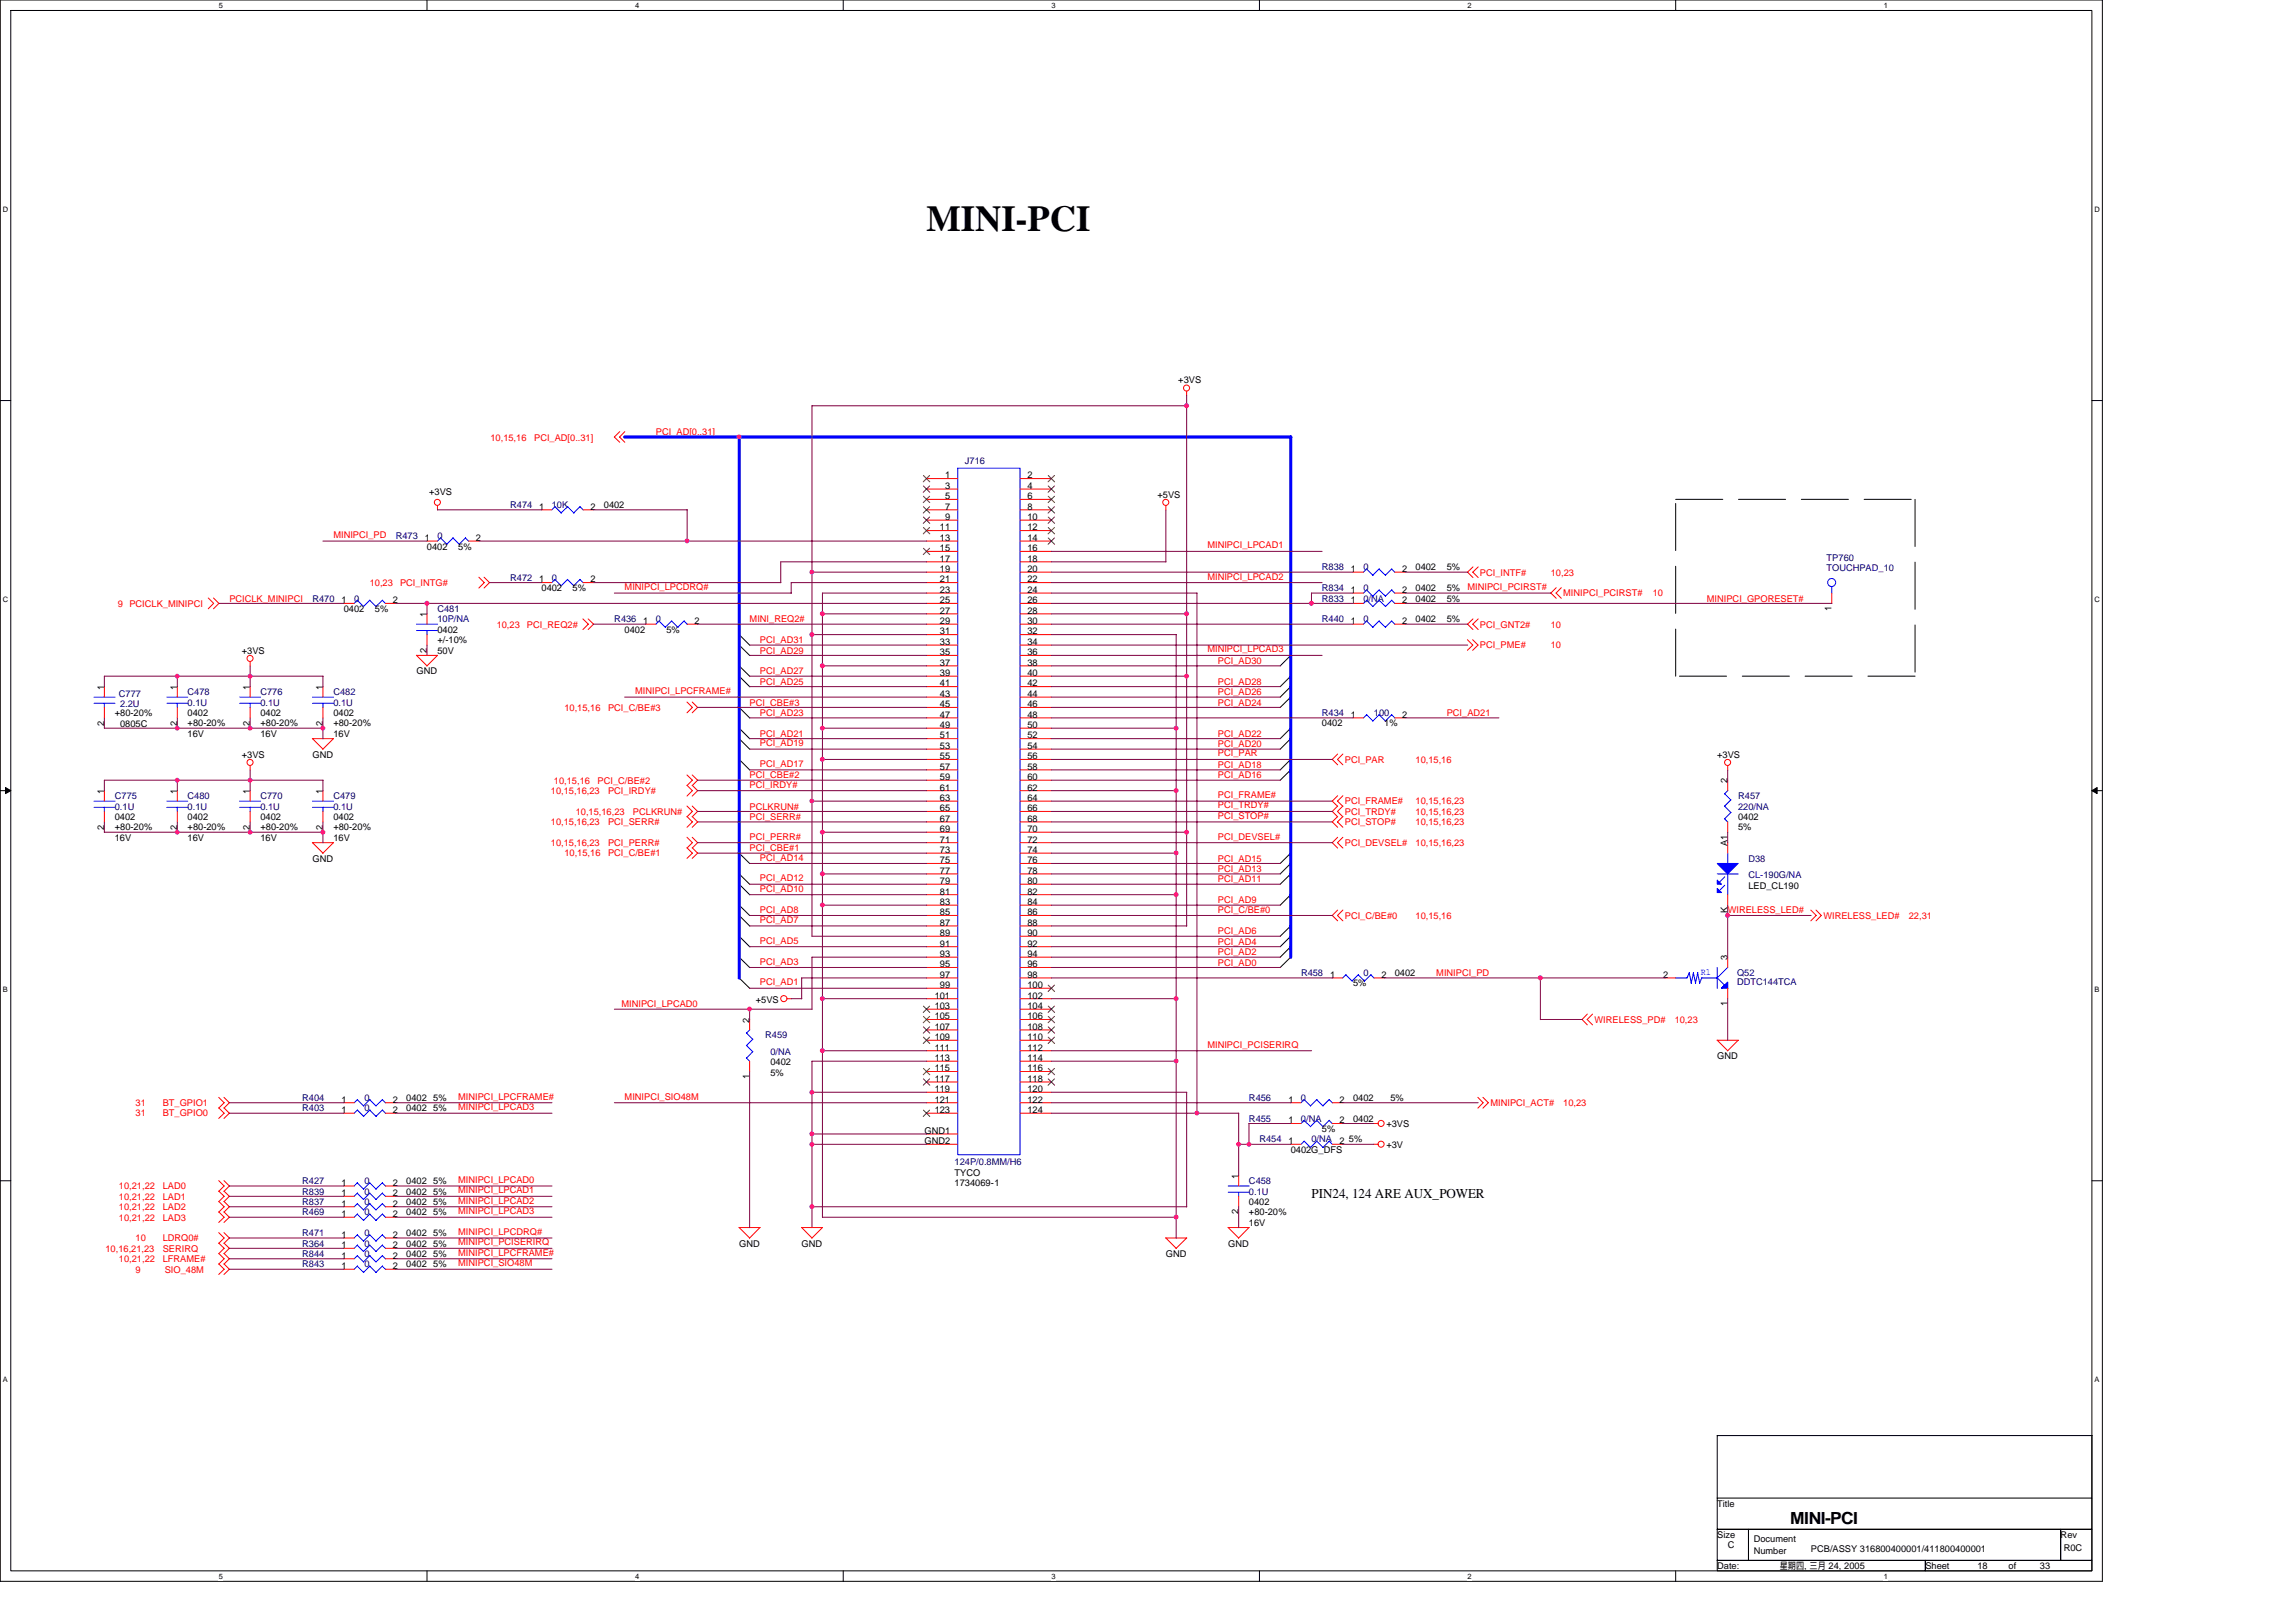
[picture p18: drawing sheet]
<svg xmlns="http://www.w3.org/2000/svg" width="297mm" height="210mm" viewBox="0 0 297 210" stroke-linecap="round" stroke-linejoin="round" font-family="sans-serif">
<defs><g id="words">
<text font-size="4.7" x="119.9" y="29.9">MINI-PCI</text>
<text font-size="2.2" x="231.6" y="197.2">MINI-PCI</text>
<text font-size="1.8" x="169.7" y="155">PIN24, 124 ARE AUX_POWER</text>
<g font-size="1.2">
<text x="152.4" y="49.6">+3VS</text>
<text x="55.5" y="64.1">+3VS</text>
<text x="69.8" y="66">1</text>
<text x="76.4" y="66">2</text>
<text x="78.1" y="65.7">0402</text>
<text x="122.3" y="61.9">1</text>
<text x="122.3" y="63.3">3</text>
<text x="122.3" y="64.6">5</text>
<text x="122.3" y="66">7</text>
<text x="132.9" y="61.9">2</text>
<text x="132.9" y="63.3">4</text>
<text x="132.9" y="64.6">6</text>
<text x="132.9" y="66">8</text>
<text x="149.8" y="64.4">+5VS</text>
<text x="55" y="70">1</text>
<text x="55.2" y="71.1">0402</text>
<text x="59.3" y="71.1">5%</text>
<text x="61.6" y="70">2</text>
<text x="121.6" y="68.6">11</text>
<text x="121.6" y="70">13</text>
<text x="121.6" y="71.3">15</text>
<text x="122.3" y="67.3">9</text>
<text x="132.9" y="67.3">10</text>
<text x="132.9" y="68.6">12</text>
<text x="132.9" y="70">14</text>
<text x="132.9" y="71.3">16</text>
<text x="69.8" y="75.4">1</text>
<text x="70.1" y="76.5">0402</text>
<text x="74.1" y="76.5">5%</text>
<text x="76.4" y="75.4">2</text>
<text x="121.6" y="72.7">17</text>
<text x="121.6" y="74">19</text>
<text x="121.6" y="75.4">21</text>
<text x="121.6" y="76.7">23</text>
<text x="132.9" y="72.7">18</text>
<text x="132.9" y="74">20</text>
<text x="132.9" y="75.4">22</text>
<text x="132.9" y="76.7">24</text>
<text x="174.8" y="74">1</text>
<text x="174.8" y="76.7">1</text>
<text x="181.4" y="74">2</text>
<text x="181.4" y="76.7">2</text>
<text x="183.1" y="73.8">0402</text>
<text x="183.1" y="77.9">0402</text>
<text x="183.1" y="76.5">0402</text>
<text x="187.2" y="73.8">5%</text>
<text x="187.2" y="77.9">5%</text>
<text x="187.2" y="76.5">5%</text>
<text x="44.2" y="78.1">1</text>
<text x="44.5" y="79.2">0402</text>
<text x="48.5" y="79.2">5%</text>
<text x="50.8" y="78.1">2</text>
<text x="55.2" y="79.8" transform="rotate(-90 55.2 79.8)">1</text>
<text x="56.6" y="81.9">0402</text>
<text x="56.6" y="83.2">+/-10%</text>
<text x="80.8" y="81.9">0402</text>
<text x="83.2" y="80.8">1</text>
<text x="86.2" y="81.9">5%</text>
<text x="89.8" y="80.8">2</text>
<text x="121.6" y="78.1">25</text>
<text x="121.6" y="79.4">27</text>
<text x="121.6" y="80.8">29</text>
<text x="121.6" y="82.1">31</text>
<text x="121.6" y="83.5">33</text>
<text x="132.9" y="78.1">26</text>
<text x="132.9" y="79.4">28</text>
<text x="132.9" y="80.8">30</text>
<text x="132.9" y="82.1">32</text>
<text x="132.9" y="83.5">34</text>
<text x="174.8" y="78.1">1</text>
<text x="174.8" y="80.8">1</text>
<text x="181.4" y="78.1">2</text>
<text x="181.4" y="80.8">2</text>
<text x="183.1" y="80.5">0402</text>
<text x="187.2" y="80.5">5%</text>
<text x="237" y="79.1" transform="rotate(-90 237 79.1)">1</text>
<text x="13.5" y="89.3" transform="rotate(-90 13.5 89.3)">1</text>
<text x="22.9" y="89.3" transform="rotate(-90 22.9 89.3)">1</text>
<text x="31.3" y="84.6">+3VS</text>
<text x="32.3" y="89.3" transform="rotate(-90 32.3 89.3)">1</text>
<text x="41.8" y="89.3" transform="rotate(-90 41.8 89.3)">1</text>
<text x="53.9" y="87.3">GND</text>
<text x="55.2" y="84.5" transform="rotate(-90 55.2 84.5)">2</text>
<text x="56.6" y="84.6">50V</text>
<text x="121.6" y="84.8">35</text>
<text x="121.6" y="86.1">37</text>
<text x="121.6" y="87.5">39</text>
<text x="121.6" y="88.8">41</text>
<text x="132.9" y="84.8">36</text>
<text x="132.9" y="86.1">38</text>
<text x="132.9" y="87.5">40</text>
<text x="132.9" y="88.8">42</text>
<text x="13.5" y="93.9" transform="rotate(-90 13.5 93.9)">2</text>
<text x="14.9" y="92.6">+80-20%</text>
<text x="15.5" y="94.1">0805C</text>
<text x="22.9" y="93.9" transform="rotate(-90 22.9 93.9)">2</text>
<text x="24.3" y="92.6">0402</text>
<text x="24.3" y="95.3">16V</text>
<text x="24.3" y="94">+80-20%</text>
<text x="32.3" y="93.9" transform="rotate(-90 32.3 93.9)">2</text>
<text x="33.7" y="92.6">0402</text>
<text x="33.7" y="95.3">16V</text>
<text x="33.7" y="94">+80-20%</text>
<text x="41.8" y="93.9" transform="rotate(-90 41.8 93.9)">2</text>
<text x="43.1" y="92.6">0402</text>
<text x="43.1" y="95.3">16V</text>
<text x="43.1" y="94">+80-20%</text>
<text x="121.6" y="90.2">43</text>
<text x="121.6" y="91.5">45</text>
<text x="121.6" y="92.9">47</text>
<text x="121.6" y="94.2">49</text>
<text x="121.6" y="95.6">51</text>
<text x="132.9" y="90.2">44</text>
<text x="132.9" y="91.5">46</text>
<text x="132.9" y="92.9">48</text>
<text x="132.9" y="94.2">50</text>
<text x="132.9" y="95.6">52</text>
<text x="171" y="94">0402</text>
<text x="174.8" y="92.9">1</text>
<text x="179.1" y="94">1%</text>
<text x="181.4" y="92.9">2</text>
<text x="31.3" y="98">+3VS</text>
<text x="40.4" y="98">GND</text>
<text x="121.6" y="96.9">53</text>
<text x="121.6" y="98.3">55</text>
<text x="121.6" y="99.6">57</text>
<text x="121.6" y="100.9">59</text>
<text x="132.9" y="96.9">54</text>
<text x="132.9" y="98.3">56</text>
<text x="132.9" y="99.6">58</text>
<text x="132.9" y="100.9">60</text>
<text x="222.2" y="98">+3VS</text>
<text x="223.5" y="101.4" transform="rotate(-90 223.5 101.4)">2</text>
<text x="13.5" y="107.4" transform="rotate(-90 13.5 107.4)">2</text>
<text x="13.5" y="102.7" transform="rotate(-90 13.5 102.7)">1</text>
<text x="14.9" y="106.1">0402</text>
<text x="14.9" y="107.5">+80-20%</text>
<text x="22.9" y="107.4" transform="rotate(-90 22.9 107.4)">2</text>
<text x="22.9" y="102.7" transform="rotate(-90 22.9 102.7)">1</text>
<text x="24.3" y="106.1">0402</text>
<text x="24.3" y="107.5">+80-20%</text>
<text x="32.3" y="107.4" transform="rotate(-90 32.3 107.4)">2</text>
<text x="32.3" y="102.7" transform="rotate(-90 32.3 102.7)">1</text>
<text x="33.7" y="106.1">0402</text>
<text x="33.7" y="107.5">+80-20%</text>
<text x="41.8" y="107.4" transform="rotate(-90 41.8 107.4)">2</text>
<text x="41.8" y="102.7" transform="rotate(-90 41.8 102.7)">1</text>
<text x="43.1" y="106.1">0402</text>
<text x="43.1" y="107.5">+80-20%</text>
<text x="121.6" y="102.3">61</text>
<text x="121.6" y="103.7">63</text>
<text x="121.6" y="105">65</text>
<text x="121.6" y="106.3">67</text>
<text x="121.6" y="107.7">69</text>
<text x="132.9" y="102.3">62</text>
<text x="132.9" y="103.7">64</text>
<text x="132.9" y="105">66</text>
<text x="132.9" y="106.3">68</text>
<text x="132.9" y="107.7">70</text>
<text x="224.9" y="106.1">0402</text>
<text x="224.9" y="107.5">5%</text>
<text x="14.9" y="108.8">16V</text>
<text x="24.3" y="108.8">16V</text>
<text x="33.7" y="108.8">16V</text>
<text x="40.4" y="111.5">GND</text>
<text x="43.1" y="108.8">16V</text>
<text x="121.6" y="109">71</text>
<text x="121.6" y="110.4">73</text>
<text x="121.6" y="111.7">75</text>
<text x="121.6" y="113.1">77</text>
<text x="132.9" y="109">72</text>
<text x="132.9" y="110.4">74</text>
<text x="132.9" y="111.7">76</text>
<text x="132.9" y="113.1">78</text>
<text x="223.5" y="109.5" transform="rotate(-90 223.5 109.5)">A1</text>
<text x="121.6" y="114.4">79</text>
<text x="121.6" y="115.8">81</text>
<text x="121.6" y="117.1">83</text>
<text x="121.6" y="118.4">85</text>
<text x="121.6" y="119.8">87</text>
<text x="132.9" y="114.4">80</text>
<text x="132.9" y="115.8">82</text>
<text x="132.9" y="117.1">84</text>
<text x="132.9" y="118.4">86</text>
<text x="132.9" y="119.8">88</text>
<text x="223.5" y="118.1" transform="rotate(-90 223.5 118.1)">K</text>
<text x="226.2" y="115">LED_CL190</text>
<text x="121.6" y="121.1">89</text>
<text x="121.6" y="122.5">91</text>
<text x="121.6" y="123.8">93</text>
<text x="121.6" y="125.2">95</text>
<text x="132.9" y="121.1">90</text>
<text x="132.9" y="122.5">92</text>
<text x="132.9" y="123.8">94</text>
<text x="132.9" y="125.2">96</text>
<text x="223.5" y="124.2" transform="rotate(-90 223.5 124.2)">3</text>
<text x="97.8" y="129.8">+5VS</text>
<text x="120.9" y="129.2">101</text>
<text x="120.9" y="130.6">103</text>
<text x="120.9" y="131.9">105</text>
<text x="121.6" y="126.5">97</text>
<text x="121.6" y="127.9">99</text>
<text x="132.9" y="126.5">98</text>
<text x="132.9" y="127.9">100</text>
<text x="132.9" y="129.2">102</text>
<text x="132.9" y="130.6">104</text>
<text x="132.9" y="131.9">106</text>
<text x="172.1" y="126.5">1</text>
<text x="175" y="127.7">5%</text>
<text x="178.7" y="126.5">2</text>
<text x="180.4" y="126.3">0402</text>
<text x="215.2" y="126.5">2</text>
<text x="223.5" y="130.2" transform="rotate(-90 223.5 130.2)">1</text>
<text x="97" y="132.3" transform="rotate(-90 97 132.3)">2</text>
<text x="99.7" y="137.9">0402</text>
<text x="120.9" y="133.3">107</text>
<text x="120.9" y="134.6">109</text>
<text x="120.9" y="136">111</text>
<text x="120.9" y="137.3">113</text>
<text x="132.9" y="133.3">108</text>
<text x="132.9" y="134.6">110</text>
<text x="132.9" y="136">112</text>
<text x="132.9" y="137.3">114</text>
<text x="222.2" y="137.1">GND</text>
<text x="44.2" y="142.7">1</text>
<text x="50.8" y="142.7">2</text>
<text x="52.6" y="142.5">0402 5%</text>
<text x="52.6" y="143.8">0402 5%</text>
<text x="97" y="139.7" transform="rotate(-90 97 139.7)">1</text>
<text x="99.7" y="139.2">5%</text>
<text x="120.9" y="138.6">115</text>
<text x="120.9" y="140">117</text>
<text x="120.9" y="141.3">119</text>
<text x="120.9" y="142.7">121</text>
<text x="132.9" y="138.6">116</text>
<text x="132.9" y="140">118</text>
<text x="132.9" y="141.3">120</text>
<text x="132.9" y="142.7">122</text>
<text x="166.7" y="142.7">1</text>
<text x="173.3" y="142.7">2</text>
<text x="175" y="142.5">0402</text>
<text x="179.9" y="142.5">5%</text>
<text x="44.2" y="144">1</text>
<text x="50.8" y="144">2</text>
<text x="119.6" y="146.7">GND1</text>
<text x="119.6" y="148.1">GND2</text>
<text x="120.9" y="144">123</text>
<text x="132.9" y="144">124</text>
<text x="166.7" y="148.1">1</text>
<text x="166.7" y="145.4">1</text>
<text x="167" y="149.2">0402G_DFS</text>
<text x="171" y="146.5">5%</text>
<text x="173.3" y="148.1">2</text>
<text x="173.3" y="145.4">2</text>
<text x="174.5" y="147.8">5%</text>
<text x="175" y="145.2">0402</text>
<text x="179.4" y="148.5">+3V</text>
<text x="179.4" y="145.8">+3VS</text>
<text x="44.2" y="153.5">1</text>
<text x="44.2" y="154.8">1</text>
<text x="50.8" y="153.5">2</text>
<text x="50.8" y="154.8">2</text>
<text x="52.6" y="155.9">0402 5%</text>
<text x="52.6" y="153.2">0402 5%</text>
<text x="52.6" y="154.6">0402 5%</text>
<text x="123.5" y="152.1">TYCO</text>
<text x="123.5" y="153.5">1734069-1</text>
<text x="160.2" y="152.5" transform="rotate(-90 160.2 152.5)">1</text>
<text x="161.6" y="155.9">0402</text>
<text x="44.2" y="156.1">1</text>
<text x="44.2" y="161.5">1</text>
<text x="44.2" y="160.2">1</text>
<text x="44.2" y="157.5">1</text>
<text x="50.8" y="156.1">2</text>
<text x="50.8" y="161.5">2</text>
<text x="50.8" y="160.2">2</text>
<text x="50.8" y="157.5">2</text>
<text x="52.6" y="161.3">0402 5%</text>
<text x="52.6" y="160">0402 5%</text>
<text x="52.6" y="157.3">0402 5%</text>
<text x="95.6" y="161.3">GND</text>
<text x="103.7" y="161.3">GND</text>
<text x="158.9" y="161.3">GND</text>
<text x="160.2" y="157.2" transform="rotate(-90 160.2 157.2)">2</text>
<text x="161.6" y="158.6">16V</text>
<text x="161.6" y="157.3">+80-20%</text>
<text x="44.2" y="164.2">1</text>
<text x="44.2" y="162.9">1</text>
<text x="50.8" y="164.2">2</text>
<text x="50.8" y="162.9">2</text>
<text x="52.6" y="164">0402 5%</text>
<text x="52.6" y="162.6">0402 5%</text>
<text x="150.8" y="162.6">GND</text>
<text x="222.2" y="195">Title</text>
<text x="222.2" y="199">Size</text>
<text x="222.2" y="203">Date:</text>
<text x="223.5" y="200.3">C</text>
<text x="226.9" y="199.5">Document</text>
<text x="226.9" y="201.1">Number</text>
<text x="230.2" y="203">星期四, 三月 24, 2005</text>
<text x="234.3" y="200.9">PCB/ASSY 316800400001/411800400001</text>
<text x="249.1" y="203">Sheet</text>
<text x="255.8" y="203">18</text>
<text x="259.9" y="203">of</text>
<text x="263.9" y="203">33</text>
<text x="266.6" y="199">Rev</text>
<text x="267" y="200.7">R0C</text>
</g>
<g font-size="1.2" fill="#f00">
<text x="63.5" y="57.1">10,15,16</text>
<text x="69.1" y="57.1">PCI_AD[0..31]</text>
<text x="84.9" y="56.3">PCI_AD[0..31]</text>
<text x="43.1" y="69.6">MINIPCI_PD</text>
<text x="156.2" y="71">MINIPCI_LPCAD1</text>
<text x="29.7" y="77.9">PCICLK_MINIPCI</text>
<text x="47.8" y="75.8">10,23</text>
<text x="51.7" y="75.8">PCI_INTG#</text>
<text x="80.8" y="76.4">MINIPCI_LPCDRQ#</text>
<text x="156.2" y="75">MINIPCI_LPCAD2</text>
<text x="189.9" y="76.4">MINIPCI_PCIRST#</text>
<text x="191.5" y="74.5">PCI_INTF#</text>
<text x="200.6" y="74.5">10,23</text>
<text x="202.2" y="77.2">MINIPCI_PCIRST#</text>
<text x="213.8" y="77.2">10</text>
<text x="220.8" y="77.9">MINIPCI_GPORESET#</text>
<text x="15.3" y="78.5">9 PCICLK_MINIPCI</text>
<text x="64.3" y="81.2">10,23</text>
<text x="68.2" y="81.2">PCI_REQ2#</text>
<text x="97" y="80.5">MINI_REQ2#</text>
<text x="98.3" y="83.2">PCI_AD31</text>
<text x="191.5" y="81.2">PCI_GNT2#</text>
<text x="191.5" y="83.9">PCI_PME#</text>
<text x="200.6" y="81.2">10</text>
<text x="200.6" y="83.9">10</text>
<text x="82.2" y="89.8">MINIPCI_LPCFRAME#</text>
<text x="98.3" y="88.6">PCI_AD25</text>
<text x="98.3" y="87.3">PCI_AD27</text>
<text x="98.3" y="84.6">PCI_AD29</text>
<text x="156.2" y="84.4">MINIPCI_LPCAD3</text>
<text x="157.6" y="90">PCI_AD26</text>
<text x="157.6" y="85.9">PCI_AD30</text>
<text x="157.6" y="88.6">PCI_AD28</text>
<text x="73" y="92">10,15,16</text>
<text x="78.7" y="92">PCI_C/BE#3</text>
<text x="97" y="91.3">PCI_CBE#3</text>
<text x="98.3" y="95.3">PCI_AD21</text>
<text x="98.3" y="92.6">PCI_AD23</text>
<text x="157.6" y="91.3">PCI_AD24</text>
<text x="157.6" y="95.3">PCI_AD22</text>
<text x="187.2" y="92.6">PCI_AD21</text>
<text x="71.7" y="101.4">10,15,16</text>
<text x="77.3" y="101.4">PCI_C/BE#2</text>
<text x="97" y="100.7">PCI_CBE#2</text>
<text x="97" y="101.9">PCI_IRDY#</text>
<text x="98.3" y="96.6">PCI_AD19</text>
<text x="98.3" y="99.3">PCI_AD17</text>
<text x="157.6" y="96.7">PCI_AD20</text>
<text x="157.6" y="99.4">PCI_AD18</text>
<text x="157.6" y="97.9">PCI_PAR</text>
<text x="157.6" y="100.7">PCI_AD16</text>
<text x="174" y="98.7">PCI_PAR</text>
<text x="183.1" y="98.7">10,15,16</text>
<text x="71.3" y="102.7">10,15,16,23</text>
<text x="71.3" y="106.8">10,15,16,23</text>
<text x="74.5" y="105.4">10,15,16,23</text>
<text x="78.7" y="102.7">PCI_IRDY#</text>
<text x="78.7" y="106.8">PCI_SERR#</text>
<text x="81.9" y="105.4">PCLKRUN#</text>
<text x="97" y="104.8">PCLKRUN#</text>
<text x="97" y="106.1">PCI_SERR#</text>
<text x="157.6" y="106">PCI_STOP#</text>
<text x="157.6" y="104.6">PCI_TRDY#</text>
<text x="157.6" y="103.3">PCI_FRAME#</text>
<text x="174" y="105.4">PCI_TRDY#</text>
<text x="174" y="104.1">PCI_FRAME#</text>
<text x="174" y="106.8">PCI_STOP#</text>
<text x="183.1" y="105.4">10,15,16,23</text>
<text x="183.1" y="104.1">10,15,16,23</text>
<text x="183.1" y="106.8">10,15,16,23</text>
<text x="71.3" y="109.5">10,15,16,23</text>
<text x="73" y="110.8">10,15,16</text>
<text x="78.7" y="109.5">PCI_PERR#</text>
<text x="78.7" y="110.8">PCI_C/BE#1</text>
<text x="97" y="110.2">PCI_CBE#1</text>
<text x="97" y="108.7">PCI_PERR#</text>
<text x="98.3" y="111.4">PCI_AD14</text>
<text x="157.6" y="111.5">PCI_AD15</text>
<text x="157.6" y="112.8">PCI_AD13</text>
<text x="157.6" y="108.7">PCI_DEVSEL#</text>
<text x="174" y="109.5">PCI_DEVSEL#</text>
<text x="183.1" y="109.5">10,15,16,23</text>
<text x="98.3" y="115.4">PCI_AD10</text>
<text x="98.3" y="118.1">PCI_AD8</text>
<text x="98.3" y="119.4">PCI_AD7</text>
<text x="98.3" y="114">PCI_AD12</text>
<text x="157.6" y="114.2">PCI_AD11</text>
<text x="157.6" y="116.9">PCI_AD9</text>
<text x="157.6" y="118.1">PCI_C/BE#0</text>
<text x="174" y="118.9">PCI_C/BE#0</text>
<text x="183.1" y="118.9">10,15,16</text>
<text x="223.5" y="118.1">WIRELESS_LED#</text>
<text x="235.9" y="118.9">WIRELESS_LED#</text>
<text x="246.9" y="118.9">22,31</text>
<text x="98.3" y="124.8">PCI_AD3</text>
<text x="98.3" y="122.1">PCI_AD5</text>
<text x="157.6" y="120.9">PCI_AD6</text>
<text x="157.6" y="123.6">PCI_AD2</text>
<text x="157.6" y="122.3">PCI_AD4</text>
<text x="157.6" y="125">PCI_AD0</text>
<text x="80.4" y="130.3">MINIPCI_LPCAD0</text>
<text x="98.3" y="127.5">PCI_AD1</text>
<text x="185.8" y="126.3">MINIPCI_PD</text>
<text x="156.2" y="135.6">MINIPCI_PCISERIRQ</text>
<text x="206.3" y="132.4">WIRELESS_PD#</text>
<text x="216.7" y="132.4">10,23</text>
<text x="17.5" y="143.1">31</text>
<text x="21.1" y="143.1">BT_GPIO1</text>
<text x="59.3" y="142.3">MINIPCI_LPCFRAME#</text>
<text x="59.3" y="143.7">MINIPCI_LPCAD3</text>
<text x="80.8" y="142.3">MINIPCI_SIO48M</text>
<text x="192.8" y="143.1">MINIPCI_ACT#</text>
<text x="202.2" y="143.1">10,23</text>
<text x="17.5" y="144.5">31</text>
<text x="21.1" y="144.5">BT_GPIO0</text>
<text x="15.4" y="153.9">10,21,22</text>
<text x="15.4" y="155.3">10,21,22</text>
<text x="21.1" y="153.9">LAD0</text>
<text x="21.1" y="155.3">LAD1</text>
<text x="59.3" y="154.4">MINIPCI_LPCAD1</text>
<text x="59.3" y="153.1">MINIPCI_LPCAD0</text>
<text x="59.3" y="155.8">MINIPCI_LPCAD2</text>
<text x="13.6" y="162">10,16,21,23</text>
<text x="15.4" y="156.6">10,21,22</text>
<text x="15.4" y="157.9">10,21,22</text>
<text x="17.5" y="160.6">10</text>
<text x="21.1" y="156.6">LAD2</text>
<text x="21.1" y="157.9">LAD3</text>
<text x="21.1" y="162">SERIRQ</text>
<text x="21.1" y="160.6">LDRQ0#</text>
<text x="59.3" y="157.1">MINIPCI_LPCAD3</text>
<text x="59.3" y="159.8">MINIPCI_LPCDRQ#</text>
<text x="59.3" y="161.2">MINIPCI_PCISERIRQ</text>
<text x="15.4" y="163.3">10,21,22</text>
<text x="17.5" y="164.7">9</text>
<text x="21.1" y="163.3">LFRAME#</text>
<text x="21.3" y="164.7">SIO_48M</text>
<text x="59.3" y="162.5">MINIPCI_LPCFRAME#</text>
<text x="59.3" y="163.9">MINIPCI_SIO48M</text>
</g>
<g font-size="1.2" fill="#000080">
<text x="66" y="65.7">R474</text>
<text x="71.4" y="65.7">10K</text>
<text x="124.8" y="60.1">J716</text>
<text x="51.2" y="69.8">R473</text>
<text x="56.6" y="69.8">0</text>
<text x="40.4" y="77.9">R470</text>
<text x="45.8" y="77.9">0</text>
<text x="66" y="75.1">R472</text>
<text x="71.4" y="75.1">0</text>
<text x="171" y="73.8">R838</text>
<text x="171" y="77.9">R833</text>
<text x="171" y="76.5">R834</text>
<text x="176.4" y="73.8">0</text>
<text x="176.4" y="77.9">0/NA</text>
<text x="176.4" y="76.5">0</text>
<text x="236.3" y="72.6">TP760</text>
<text x="236.3" y="73.9">TOUCHPAD_10</text>
<text x="56.6" y="79.2">C481</text>
<text x="56.6" y="80.5">10P/NA</text>
<text x="79.5" y="80.5">R436</text>
<text x="84.9" y="80.5">0</text>
<text x="171" y="80.5">R440</text>
<text x="176.4" y="80.5">0</text>
<text x="24.3" y="90">C478</text>
<text x="33.7" y="90">C776</text>
<text x="43.1" y="90">C482</text>
<text x="15.4" y="90.2">C777</text>
<text x="15.5" y="91.4">2.2U</text>
<text x="24.3" y="91.3">0.1U</text>
<text x="33.7" y="91.3">0.1U</text>
<text x="43.1" y="91.3">0.1U</text>
<text x="171" y="92.6">R434</text>
<text x="177.8" y="92.6">100</text>
<text x="14.9" y="103.4">C775</text>
<text x="14.9" y="104.8">0.1U</text>
<text x="24.3" y="103.4">C480</text>
<text x="24.3" y="104.8">0.1U</text>
<text x="33.7" y="103.4">C770</text>
<text x="33.7" y="104.8">0.1U</text>
<text x="43.1" y="103.4">C479</text>
<text x="43.1" y="104.8">0.1U</text>
<text x="224.9" y="103.4">R457</text>
<text x="224.9" y="104.8">220/NA</text>
<text x="226.2" y="111.5">D38</text>
<text x="226.2" y="113.6">CL-190G/NA</text>
<text x="168.3" y="126.3">R458</text>
<text x="176.4" y="126.3">0</text>
<text x="224.7" y="126.3">Q52</text>
<text x="224.7" y="127.5">DDTC144TCA</text>
<text x="99" y="134.4">R459</text>
<text x="99.7" y="136.5">0/NA</text>
<text x="39.1" y="142.5">R404</text>
<text x="39.1" y="143.8">R403</text>
<text x="47.2" y="142.5">0</text>
<text x="47.2" y="143.8">0</text>
<text x="161.6" y="142.5">R456</text>
<text x="168.3" y="142.5">0</text>
<text x="161.6" y="145.2">R455</text>
<text x="162.9" y="147.8">R454</text>
<text x="168.3" y="145.2">0/NA</text>
<text x="169.7" y="147.8">0/NA</text>
<text x="39.1" y="155.9">R837</text>
<text x="39.1" y="153.2">R427</text>
<text x="39.1" y="154.6">R839</text>
<text x="47.2" y="155.9">0</text>
<text x="47.2" y="153.2">0</text>
<text x="47.2" y="154.6">0</text>
<text x="123.5" y="150.8">124P/0.8MM/H6</text>
<text x="161.6" y="153.2">C458</text>
<text x="161.6" y="154.6">0.1U</text>
<text x="39.1" y="161.3">R364</text>
<text x="39.1" y="160">R471</text>
<text x="39.1" y="157.3">R469</text>
<text x="47.2" y="161.3">0</text>
<text x="47.2" y="160">0</text>
<text x="47.2" y="157.3">0</text>
<text x="39.1" y="164">R843</text>
<text x="39.1" y="162.6">R844</text>
<text x="47.2" y="164">0</text>
<text x="47.2" y="162.6">0</text>
</g>
<text font-size="1.2" fill="#00f" x="220" y="126.2">R1</text>
<g font-size="1">
<text x="28.3" y="1">5</text>
<text x="82.2" y="1">4</text>
<text x="136" y="1">3</text>
<text x="189.9" y="1">2</text>
<text x="243.7" y="1">1</text>
<text x=".4" y="27.4">D</text>
<text x="271" y="27.4">D</text>
<text x=".4" y="77.9">C</text>
<text x="271" y="77.9">C</text>
<text x=".4" y="128.4">B</text>
<text x="271" y="128.4">B</text>
<text x=".4" y="178.9">A</text>
<text x="271" y="178.9">A</text>
<text x="28.3" y="204.3">5</text>
<text x="82.2" y="204.3">4</text>
<text x="136" y="204.3">3</text>
<text x="189.9" y="204.3">2</text>
<text x="243.7" y="204.3">1</text>
</g>
</g></defs>
<path d="M0 0h272v204.6h-272zM1.4 1.4h269.2v201.9h-269.2z" fill="none" stroke="#000" stroke-width=".13"/>
<g fill="#fff">
<path d="M28.3 .1h.5v1.1h-.5z"/>
<path d="M28.3 203.4h.5v1.1h-.5z"/>
</g>
<path d="M55.2 0v1.4M55.2 203.3v1.3" fill="none" stroke="#000" stroke-width=".13"/>
<g fill="#fff">
<path d="M82.2 .1h.5v1.1h-.5z"/>
<path d="M82.2 203.4h.5v1.1h-.5z"/>
</g>
<path d="M109.1 0v1.4M109.1 203.3v1.3" fill="none" stroke="#000" stroke-width=".13"/>
<g fill="#fff">
<path d="M136 .1h.5v1.1h-.5z"/>
<path d="M136 203.4h.5v1.1h-.5z"/>
</g>
<path d="M162.9 0v1.4M162.9 203.3v1.3" fill="none" stroke="#000" stroke-width=".13"/>
<g fill="#fff">
<path d="M189.9 .1h.5v1.1h-.5z"/>
<path d="M189.9 203.4h.5v1.1h-.5z"/>
</g>
<path d="M216.8 0v1.4M216.8 203.3v1.3" fill="none" stroke="#000" stroke-width=".13"/>
<g fill="#fff">
<path d="M243.7 .1h.5v1.1h-.5z"/>
<path d="M243.7 203.4h.5v1.1h-.5z"/>
<path d="M.4 26.6h.7v1h-.7z"/>
<path d="M271 26.6h.6v1h-.6z"/>
<path d="M.4 77.1h.7v1h-.7z"/>
<path d="M271 77.1h.6v1h-.6z"/>
</g>
<path d="M0 51.8h1.4M270.6 51.8h1.4" fill="none" stroke="#000" stroke-width=".13"/>
<g fill="#fff">
<path d="M.4 127.6h.6v1h-.6z"/>
<path d="M271 127.6h.6v1h-.6z"/>
</g>
<path d="M0 102.3h1.4M270.6 102.3h1.4" fill="none" stroke="#000" stroke-width=".13"/>
<path d="M.7 101.9l.7 .4-.7 .4zM270.6 102.3l.7-.4v.8z" fill="#000" stroke="#000" stroke-width=".13"/>
<g fill="#fff">
<path d="M.4 178h.6v1.1h-.6z"/>
<path d="M271 178h.6v1.1h-.6z"/>
</g>
<g fill="none" stroke="#000" stroke-width=".13">
<path d="M95.6 87.5l1.4 1.4M95.6 86.2l1.4 1.3M95.6 94.2l1.4 1.4M95.6 95.6l1.4 1.4M95.6 91.5l1.4 1.4M95.6 83.5l1.4 1.3M95.6 82.1l1.4 1.4M95.6 98.3l1.4 1.4M167 94.2l-1.4 1.4M167 99.6l-1.4 1.4M167 95.6l-1.4 1.3M167 84.8l-1.4 1.4"/>
<path d="M167 87.5l-1.4 1.4M167 90.2l-1.4 1.3M167 88.8l-1.4 1.4M167 98.3l-1.4 1.3M95.6 118.5l1.4 1.3M95.6 110.4l1.4 1.4M95.6 113.1l1.4 1.3M95.6 114.4l1.4 1.4M95.6 117.1l1.4 1.4M167 115.8l-1.4 1.3M167 113.1l-1.4 1.3M167 111.7l-1.4 1.4"/>
<path d="M167 110.4l-1.4 1.3M167 119.8l-1.4 1.4M95.6 121.2l1.4 1.3M95.6 123.9l1.4 1.3M95.6 126.6l1.4 1.3M167 122.5l-1.4 1.4M167 123.8l-1.4 1.4M167 121.1l-1.4 1.4M0 152.8h1.4M270.6 152.8h1.4M222.2 193.9h48.4v4h-48.4zM222.2 197.9h4v4h-4z"/>
<path d="M222.2 185.8v8.1M222.2 185.8h48.5M226.2 197.9h40.4v4h-40.4zM266.6 197.9h4v4h-4zM270.6 185.8v8.1M222.2 201.9h26.9v1.4h-26.9zM249.1 201.9h21.5v1.4h-21.5z"/>
</g>
<path d="M216.8 64.6h31M247.8 64.6v22.9M216.8 87.5v-22.9M247.8 87.5h-31" fill="none" stroke="#000" stroke-width=".13" stroke-dasharray="6.1 2"/>
<g fill="none" stroke="#f00" stroke-width=".13">
<path d="M80.2 55.9l-.7 .7 .7 .6M80.8 55.9l-.6 .7 .6 .6M153.5 50.6v.6M26.9 77.4l.7 .7-.7 .7M27.6 77.4l.7 .7-.7 .7M44.5 78.1h1.3M49.9 78.1h1.3M55.2 79.4v1.4M55.2 70h1.4M56.6 65.4v.6M60.6 70h1.4M62 74.7l.7 .7-.7 .7"/>
<path d="M62.6 74.7l.7 .7-.7 .7M70.1 66h1.3M70.1 75.4h1.3M75.4 66h1.4M75.4 75.4h1.4M119.9 74h4M119.9 61.9h4M119.9 63.3h4M119.9 64.6h4M119.9 66h4M119.9 67.3h4M119.9 68.7h4"/>
<path d="M119.9 70h4M119.9 71.4h4M119.9 72.7h4M119.9 75.4h4M119.9 76.8h4M119.9 78.1h4M119.9 79.4h4M132 74h4M132 61.9h4M132 63.3h4M132 64.6h4M132 66h4"/>
<path d="M132 67.3h4M132 68.7h4M132 70h4M132 71.4h4M132 72.7h4M132 75.4h4M132 76.8h4M132 78.1h4M132 79.4h4M150.8 65.4v.6M175 74h1.4M175 76.8h1.4"/>
<path d="M175 78.1h1.4M180.4 74h1.4M180.4 76.8h1.4M180.4 78.1h1.4M190.6 73.4l-.7 .6 .7 .7M191.2 73.4l-.7 .6 .7 .7M201.3 76.1l-.7 .7 .7 .6M202 76.1l-.7 .7 .7 .6M237 76.8v1.3M13.5 88.9v1.3M13.5 91.5v1.4M22.9 88.9v1.3"/>
<path d="M22.9 91.5v1.4M32.4 85.6v.6M32.4 88.9v1.3M32.4 91.5v1.4M32.4 99.1v.6M40.4 95.6l1.4 1.3M40.4 95.6h2.7l-1.3 1.4M41.8 88.9v1.3M41.8 91.5v1.4M53.9 84.8l1.3 1.4M53.9 84.8h2.7M55.2 82.1v1.4"/>
<path d="M56.6 84.8l-1.4 1.4M75.4 80.1l.7 .7-.7 .7M76.1 80.1l.7 .7-.7 .7M83.5 80.8h1.4M88.9 90.8l.7 .7-.7 .7M88.9 80.8h1.4M89.6 90.8l.7 .7-.7 .7M119.9 84.8h4M119.9 95.6h4M119.9 80.8h4M119.9 82.1h4M119.9 83.5h4"/>
<path d="M119.9 86.2h4M119.9 87.5h4M119.9 88.9h4M119.9 90.2h4M119.9 91.5h4M119.9 92.9h4M119.9 94.2h4M119.9 96.9h4M119.9 98.3h4M119.9 99.6h4M132 84.8h4M132 95.6h4"/>
<path d="M132 80.8h4M132 82.1h4M132 83.5h4M132 86.2h4M132 87.5h4M132 88.9h4M132 90.2h4M132 91.5h4M132 92.9h4M132 94.2h4M132 96.9h4M132 98.3h4"/>
<path d="M132 99.6h4M173.1 97.6l-.7 .7 .7 .7M173.7 97.6l-.7 .7 .7 .7M175 80.8h1.4M175 92.9h1.4M180.4 80.8h1.4M180.4 92.9h1.4M189.8 82.8l.7 .7-.7 .7M190.5 82.8l.7 .7-.7 .7M190.6 80.1l-.7 .7 .7 .7M191.2 80.1l-.7 .7 .7 .7M223.5 99.1v.6"/>
<path d="M13.5 102.3v1.4M13.5 105v1.4M22.9 102.3v1.4M22.9 105v1.4M32.4 102.3v1.4M32.4 105v1.4M40.4 109l1.4 1.4M40.4 109.1h2.8l-1.4 1.3M41.8 102.3v1.4M41.8 105v1.4M88.9 108.4l.7 .7-.7 .6M88.9 100.3l.7 .7-.7 .7"/>
<path d="M88.9 101.6l.7 .7-.7 .7M88.9 105.7l.7 .7-.7 .7M88.9 109.7l.7 .7-.7 .7M88.9 104.3l.7 .7-.7 .7M89.6 108.4l.7 .7-.7 .6M89.6 100.3l.7 .7-.7 .7M89.6 101.6l.7 .7-.7 .7M89.6 105.7l.7 .7-.7 .7M89.6 109.7l.7 .7-.7 .7M89.6 104.3l.7 .7-.7 .7M119.9 109.1h4M119.9 101h4"/>
<path d="M119.9 102.3h4M119.9 103.7h4M119.9 105h4M119.9 106.4h4M119.9 107.7h4M119.9 110.4h4M119.9 111.7h4M119.9 113.1h4M119.9 114.4h4M119.9 115.8h4M119.9 117.1h4M119.9 118.5h4"/>
<path d="M119.9 119.8h4M132 109.1h4M132 101h4M132 102.3h4M132 103.7h4M132 105h4M132 106.4h4M132 107.7h4M132 110.4h4M132 111.7h4M132 113.1h4M132 114.4h4"/>
<path d="M132 115.8h4M132 117.1h4M132 118.5h4M132 119.8h4M173.1 104.3l-.7 .7 .7 .7M173.1 103l-.7 .7 .7 .7M173.1 105.7l-.7 .7 .7 .7M173.1 108.4l-.7 .7 .7 .6M173.1 117.8l-.7 .7 .7 .7M173.7 104.3l-.7 .7 .7 .7M173.7 103l-.7 .7 .7 .7M173.7 105.7l-.7 .7 .7 .7"/>
<path d="M173.7 108.4l-.7 .7 .7 .6M173.7 117.8l-.7 .7 .7 .7M223.5 101v1.3M223.5 106.4v1.3M223.5 109.1v1.3M223.5 115.8v1.3M234.3 117.8l.7 .7-.7 .7M234.9 117.8l.7 .7-.7 .7M97 131.9v1.4M97 137.3v1.4M101.8 129.2h.6M119.9 134.6h4"/>
<path d="M119.9 129.2h4M119.9 126.6h4M119.9 121.2h4M119.9 122.5h4M119.9 123.9h4M119.9 125.2h4M119.9 127.9h4M119.9 130.6h4M119.9 131.9h4M119.9 133.3h4M119.9 136h4M119.9 137.3h4"/>
<path d="M119.9 138.7h4M132 134.6h4M132 129.2h4M132 126.6h4M132 121.2h4M132 122.5h4M132 123.9h4M132 125.2h4M132 127.9h4M132 130.6h4M132 131.9h4M132 133.3h4"/>
<path d="M132 136h4M132 137.3h4M132 138.7h4M172.4 126.6h1.3M177.8 126.6h1.3M205.4 131.2l-.7 .7 .7 .7M206 131.2l-.7 .7 .7 .7M215.4 126.6h1.4M222.1 134.6l1.4 1.4M222.2 134.6h2.7l-1.4 1.4M223.5 123.9v1.3M223.5 127.9v1.3"/>
<path d="M28.3 152.8l.7 .7-.7 .7M28.3 154.1l.7 .7-.7 .7M28.3 155.5l.7 .7-.7 .7M28.3 156.8l.7 .7-.7 .7M28.3 159.5l.7 .7-.7 .7M28.3 143.4l.7 .7-.7 .6M28.3 142l.7 .7-.7 .7M29 152.8l.7 .7-.7 .7M29 154.1l.7 .7-.7 .7M29 155.5l.7 .7-.7 .7M29 156.8l.7 .7-.7 .7M29 159.5l.7 .7-.7 .7"/>
<path d="M29 143.4l.7 .7-.7 .6M29 142l.7 .7-.7 .7M44.5 156.2h1.3M44.5 153.5h1.3M44.5 142.7h1.3M44.5 144.1h1.3M44.5 154.8h1.3M44.5 157.5h1.3M49.9 156.2h1.3M49.9 153.5h1.3M49.9 142.7h1.3M49.9 144.1h1.3"/>
<path d="M49.9 154.8h1.3M49.9 157.5h1.3M95.6 158.8l1.4 1.4M95.6 158.9h2.7l-1.3 1.3M103.7 158.8l1.3 1.4M103.7 158.9h2.7l-1.4 1.3M119.9 148.1h4M119.9 140h4M119.9 141.4h4M119.9 142.7h4M119.9 144.1h4M119.9 146.7h4"/>
<path d="M132 140h4M132 141.4h4M132 142.7h4M132 144.1h4M158.9 158.8l1.3 1.4M158.9 158.9h2.7M160.2 152.1v1.4M160.2 154.8v1.4M161.6 158.9l-1.4 1.3M167 148.1h1.3M167 145.4h1.3M167 142.7h1.3"/>
<path d="M172.4 148.1h1.3M172.4 145.4h1.3M172.4 142.7h1.3M177.7 148.1h.6M177.7 145.4h.6M191.2 142l.7 .7-.7 .7M191.9 142l.6 .7-.6 .7M28.3 162.2l.7 .7-.7 .7M28.3 160.9l.7 .6-.7 .7M28.3 163.6l.7 .7-.7 .6M29 160.9l.7 .6-.7 .7M29 162.2l.7 .7-.7 .7"/>
<path d="M29 163.6l.7 .7-.7 .6M44.5 160.2h1.3M44.5 161.5h1.3M44.5 164.3h1.3M44.5 162.9h1.3M49.9 160.2h1.3M49.9 161.5h1.3M49.9 164.3h1.3M49.9 162.9h1.3M152.2 161.5l-1.4-1.3h2.7l-1.4 1.4"/>
<circle cx="153.5" cy="50.2" r=".39"/>
<circle cx="56.6" cy="65" r=".39"/>
<circle cx="150.8" cy="65" r=".39"/>
<circle cx="32.3" cy="98.7" r=".39"/>
<circle cx="32.3" cy="85.2" r=".39"/>
<circle cx="223.5" cy="98.7" r=".39"/>
<circle cx="101.4" cy="129.2" r=".4"/>
<circle cx="178.7" cy="148.1" r=".39"/>
<circle cx="178.7" cy="145.4" r=".39"/>
</g>
<g fill="none" stroke="#00f" stroke-width=".13">
<path d="M46.2 77.7l.9 .8M46.2 77.7l-.4 .4M47.9 77.7l-.9 .8M49.5 77.7l.4 .4M49.5 77.7l-.8 .8-.9-.8M57 69.6l.8 .8M57 69.6l-.4 .4M58.6 69.6l.8 .8M58.6 69.6l-.8 .8M60.6 70l-.4-.4-.8 .8M71.4 66l.4-.4 .8 .8M71.8 75l-.4 .4"/>
<path d="M73.4 75l.8 .8M73.4 65.6l.8 .8M73.4 75l-.8 .8-.8-.8M73.4 65.6l-.8 .8M75 75l.5 .4M75 65.6l.5 .4M75.1 75l-.9 .8M75.1 65.6l-.9 .8M123.9 60.6h8.1v88.8h-8.1zM176.8 73.6l.8 .9M176.8 77.7l.8 .8M176.8 76.3l.8 .9"/>
<path d="M176.8 73.6l-.4 .4M176.8 77.7l-.4 .4M176.8 76.3l-.4 .5M178.4 76.3l.9 .9M178.4 73.6l-.8 .8M178.4 77.7l-.8 .8M178.4 76.3l-.8 .9M180 73.6l.5 .5M180 77.7l.5 .4M180 76.3l.5 .5M180.1 73.6l-.8 .9-.9-.9M180.1 77.7l-.8 .8-.9-.8"/>
<path d="M180.1 76.3l-.9 .9M237 75.9v.9M12.2 90.2h2.7M12.2 91h2.7M13.5 91v.6M21.6 90.2h2.7M21.6 91h2.7M22.9 91v.6M31 90.2h2.7M31 91h2.7M32.4 91v.6M40.4 90.2h2.8"/>
<path d="M40.4 91h2.8M41.8 91v.6M53.9 80.8h2.7M53.9 81.6h2.7M55.2 81.6v.5M85.3 80.4l.8 .8M85.3 80.3l-.4 .5M86.9 80.4l.8 .8M86.9 80.3l-.8 .9M88.5 80.4l.4 .4M88.5 80.3l-.8 .9M176.8 80.4l.8 .8"/>
<path d="M176.8 92.5l.8 .8M176.8 80.3l-.4 .5M176.8 92.5l-.4 .4M178.4 80.3l-.8 .9M178.4 92.5l-.8 .8M180 80.4l.5 .4M180 92.5l.5 .4M180.1 80.3l-.8 .9-.9-.8M180.1 92.5l-.8 .8-.9-.8M12.2 103.7h2.7M12.2 104.5h2.7M13.5 104.5v.5"/>
<path d="M21.6 103.7h2.7M21.6 104.5h2.7M22.9 104.5v.5M31 103.7h2.7M31 104.5h2.7M32.4 104.5v.5M40.4 103.7h2.8M40.4 104.5h2.8M41.8 104.5v.5M222.2 113.1h2.7M223.1 105.9l.4 .5M223.1 104.3l.8 .9"/>
<path d="M223.1 102.7l.8 .8M223.1 113.5l-.7 .7M223.1 114.6l-.7 .7M223.5 110.4v1.4M223.5 113.1v2.7M223.5 102.3l-.4 .4M223.9 105.1l-.8 .9M223.9 103.5l-.8 .8M96.6 136.9l.4 .4M96.6 135.3l.8 .8M96.6 133.7l.8 .8M97 133.3l-.4 .4"/>
<path d="M97.4 136.1l-.8 .8M97.4 134.5l-.8 .8M174.1 126.2l.8 .8M174.1 126.1l-.4 .5M175.7 126.2l.8 .8M175.7 126.1l-.8 .9M177.4 126.2l.4 .4M177.4 126.1l-.9 .9M216.8 126.6h1.5M218.2 126.6l.3-.7 .3 1.4M219.1 125.9l.3 1.4M219.1 125.9l-.3 1.3"/>
<path d="M219.6 125.9l.3 1.4M219.6 125.9l-.3 1.3M220.2 126.6h2M220.2 126.5l-.3 .7M222.2 125.2v2.7M222.2 126.6l1.3 1.3M223.5 125.2l-1.4 1.4M46.2 155.8l.9 .8M46.2 153.1l.9 .8M46.2 142.3l.9 .8M46.2 159.8l.9 .8M46.2 143.7l.9 .8"/>
<path d="M46.2 154.4l.9 .8M46.2 157.1l.9 .8M46.2 155.7l-.4 .5M46.2 153.1l-.4 .4M46.2 142.3l-.4 .4M46.2 159.8l-.4 .4M46.2 143.6l-.4 .5M46.2 154.4l-.4 .4M46.2 157.1l-.4 .4M47.8 155.8l.9 .8M47.8 159.8l.9 .8M47.8 154.4l.9 .8"/>
<path d="M47.9 155.7l-.9 .9M47.9 153.1l-.9 .8M47.9 142.3l-.9 .8M47.9 159.8l-.9 .8M47.9 143.6l-.9 .9M47.9 154.4l-.9 .8M47.9 157.1l-.9 .8M49.5 155.8l.4 .4M49.5 153.1l.4 .4M49.5 142.3l.4 .4M49.5 159.8l.4 .4M49.5 143.7l.4 .4"/>
<path d="M49.5 154.4l.4 .4M49.5 157.1l.4 .4M49.5 155.7l-.9 .9M49.5 153.1l-.8 .8-.9-.8M49.5 142.3l-.8 .8-.9-.8M49.5 159.8l-.9 .8M49.5 143.6l-.8 .9-.9-.8M49.5 154.4l-.9 .8M49.5 157.1l-.8 .8-.9-.8M158.9 153.5h2.7M158.9 154.3h2.7M160.2 154.3v.5"/>
<path d="M168.7 147.7l.9 .8M168.7 145l.9 .8M168.7 142.3l.9 .8M168.7 147.7l-.4 .4M168.7 145l-.4 .4M168.7 142.3l-.4 .4M170.3 147.7l.9 .8M170.4 147.7l-.9 .8M170.4 145l-.9 .8M170.4 142.3l-.9 .8M172 147.7l.4 .4M172 145l.4 .4"/>
<path d="M172 142.3l.4 .4M172 147.7l-.8 .8M172 145l-.8 .8-.9-.8M172 142.3l-.8 .8-.9-.8M46.2 161.1l.9 .9M46.2 163.9l.9 .8M46.2 162.5l.9 .8M46.2 161.1l-.4 .4M46.2 163.8l-.4 .5M46.2 162.5l-.4 .4M47.8 161.1l.9 .9M47.8 163.9l.9 .8"/>
<path d="M47.8 162.5l.9 .8M47.9 161.1l-.9 .8M47.9 163.8l-.9 .9M47.9 162.5l-.9 .8M49.5 161.1l.4 .5M49.5 163.9l.4 .4M49.5 162.5l.4 .4M49.5 161.1l-.9 .8M49.5 163.8l-.9 .9M49.5 162.5l-.9 .8"/>
<circle cx="237" cy="75.4" r=".52"/>
</g>
<g fill="#00f" stroke="#00f" stroke-width=".13">
<path d="M222.7 127.9l.8-.8v.8h-.8l.4-.4z" fill-rule="evenodd"/>
<path d="M222.2 111.7h2.7l-1.4 1.4z" fill-rule="evenodd"/>
<path d="M222.2 113.9l.5 .5h-.5z" fill-rule="evenodd"/>
<path d="M222.2 115l.5 .5h-.5z" fill-rule="evenodd"/>
</g>
<g fill="none" stroke="#804000" stroke-width=".13">
<path d="M119.5 61.5l.8 .9M119.5 62.9l.8 .8M119.5 64.2l.8 .8M119.5 65.6l.8 .8M119.5 66.9l.8 .8M119.5 68.3l.8 .8M119.5 71l.8 .8M120.3 61.5l-.9 .9M120.3 62.9l-.9 .8M120.3 64.2l-.9 .8M120.3 65.6l-.9 .8M120.3 66.9l-.9 .8"/>
<path d="M120.3 68.3l-.9 .8M120.3 71l-.9 .8M135.6 61.5l.8 .9M135.6 62.9l.8 .8M135.6 64.2l.8 .8M135.6 65.6l.8 .8M135.6 66.9l.8 .8M135.6 68.3l.8 .8M135.6 69.6l.8 .8M136.4 61.5l-.8 .9M136.4 62.9l-.8 .8M136.4 64.2l-.8 .8"/>
<path d="M136.4 65.6l-.8 .8M136.4 66.9l-.8 .8M136.4 68.3l-.8 .8M136.4 69.6l-.8 .8M119.5 130.2l.8 .8M119.5 131.5l.8 .9M119.5 132.9l.8 .8M119.5 134.2l.8 .8M119.5 138.3l.8 .8M119.5 139.6l.8 .8M120.3 130.2l-.9 .8M120.3 131.5l-.9 .9"/>
<path d="M120.3 132.9l-.9 .8M120.3 134.2l-.9 .8M120.3 138.3l-.9 .8M120.3 139.6l-.9 .8M135.6 127.5l.8 .8M135.6 130.2l.8 .8M135.6 131.5l.8 .9M135.6 132.9l.8 .8M135.6 134.2l.8 .8M135.6 138.3l.8 .8M135.6 139.6l.8 .8M136.4 127.5l-.8 .8"/>
<path d="M136.4 130.2l-.8 .8M136.4 131.5l-.8 .9M136.4 132.9l-.8 .8M136.4 134.2l-.8 .8M136.4 138.3l-.8 .8M136.4 139.6l-.8 .8M119.5 143.7l.8 .8M120.3 143.7l-.9 .8"/>
</g>
<path d="M80.8 56.6h86.2v67.3M95.6 56.6v70" fill="none" stroke="#00f" stroke-width=".4"/>
<g fill="none" stroke="#800040" stroke-width=".13">
<path d="M153.5 51.2v68.6h-17.5M153.5 52.5h-48.5v68.7M28.3 78.1h16.2M41.8 70h13.5M51.2 78.1h68.7M55.2 78.1v1.4M56.6 66h13.5M62 70h57.9M63.3 75.4h6.8M76.8 66h12.1v4M76.8 75.4h24.2M79.5 76.8h22.9"/>
<path d="M105 74h14.9M106.4 79.4h13.5M119.9 76.8h-13.5v80.7M119.9 75.4h-17.5v1.4M119.9 72.7h-18.9v2.7M136 76.8h18.9v67.3M136 78.1h39.1M136 75.4h35M136 74h39.1M136 71.4h35M136 72.7h14.9M136 79.4h17.5"/>
<path d="M150.8 66v6.7M175.1 76.8h-5.4v1.3M181.8 76.8h18.9M181.8 78.1h55.2M181.8 74h8.1M13.5 88.9v-1.4h28.3v1.4M13.5 92.9v1.4l28.3-.1M22.9 87.5v1.4M22.9 92.9v1.4M32.4 86.2v2.7M32.4 92.9v1.4M32.4 99.6v2.7"/>
<path d="M41.8 92.9v2.7M55.2 83.5v1.3M76.8 80.8h6.7M80.8 90.2h39.1M90.3 80.8h29.6M90.3 91.5h29.6M97 96.9h22.9M97 99.6h22.9M97 83.5h22.9M97 92.9h22.9M97 95.6h22.9M97 88.9h22.9"/>
<path d="M97 87.5h22.9M97 84.8h22.9M105 82.1h14.9M106.4 98.3h13.5M106.4 86.2h13.5M106.4 94.2h13.5M136 80.8h39.1M136 96.9h29.6M136 99.6h29.6M136 83.5h53.9M136 98.3h36.4M136 92.9h39.1"/>
<path d="M136 90.2h29.6M136 91.5h29.6M136 86.2h29.6M136 95.6h29.6M136 88.9h29.6M136 87.5h17.5M136 82.1h16.2v78.1M136 84.8h35M136 94.2h16.2M181.8 80.8h8.1M181.8 92.9h12.1M223.5 99.6v1.4"/>
<path d="M13.5 102.3v-1.3h28.3v1.3M13.5 106.4v1.3h28.3M22.9 101v1.3M22.9 106.4v1.3M32.4 106.4v1.3M41.8 106.4v2.7M90.3 106.4h29.6M90.3 101h29.6M90.3 105h29.6M90.3 109.1h29.6M90.3 102.3h29.6M90.3 110.4h29.6"/>
<path d="M97 114.4h22.9M97 111.7h22.9M97 118.5h22.9M97 115.8h22.9M97 119.8h22.9M105 103.7h14.9M106.4 117.1h13.5M106.4 113.1h13.5M106.4 107.7h13.5M136 106.4h36.4M136 114.4h29.6M136 101h29.6"/>
<path d="M136 111.7h29.6M136 105h36.4M136 117.1h29.6M136 113.1h29.6M136 118.5h36.4M136 103.7h36.4M136 109.1h36.4M136 115.8h16.2M136 107.7h17.5M136 102.3h16.2M136 110.4h16.2M223.5 118.5h10.8"/>
<path d="M223.5 107.7v1.4M223.5 117.1v6.8M79.5 130.6h25.6M97 122.5h22.9M97 125.2h22.9M97 130.6v1.4M97 138.7v20.2M97 127.9h22.9M102.4 129.2h1.3M105 121.2h14.9M106.4 136h13.5M106.4 129.2h13.5"/>
<path d="M119.9 123.9h-14.9v6.7M119.9 137.3h-14.9v21.6M119.9 126.6h-16.2v2.7M136 126.6h36.4M136 121.2h29.6M136 123.9h29.6M136 122.5h29.6M136 125.2h29.6M136 136h33.7M136 137.3h16.2M136 129.2h16.2M179.1 126.6h36.4"/>
<path d="M199.3 131.9h5.4M199.3 126.6v5.4M223.5 129.2v5.4M29.7 157.5h14.8M29.7 142.7h14.8M29.7 144.1h14.8M29.7 156.2h14.8M29.7 154.8h14.8M29.7 153.5h14.8M51.2 157.5h20.2M51.2 142.7h20.2M51.2 144.1h20.2"/>
<path d="M51.2 156.2h20.2M51.2 154.8h20.2M51.2 153.5h20.2M79.5 142.7h40.4M105 148.1h14.9M105 156.2h48.5M105 141.4h14.9M105 146.7h14.9M106.4 157.5h45.8M136 142.7h31M136 141.4h17.5v14.8M136 144.1h24.3l-.1 8"/>
<path d="M160.2 156.2v2.7M160.2 148.1h6.8M167 145.4h-5.4v2.7M173.7 145.4h4.1M173.7 142.7h17.5M173.7 148.1h4.1M29.7 162.9h14.8M29.7 160.2h14.8M29.7 161.5h14.8M29.7 164.3h14.8M51.2 162.9h20.2M51.2 160.2h20.2"/>
<path d="M51.2 161.5h20.2M51.2 164.3h20.2"/>
</g>
<g fill="#f0f" stroke="#f0f" stroke-width=".13">
<circle cx="152.2" cy="157.5" r=".26"/>
<circle cx="105" cy="141.4" r=".26"/>
<circle cx="55.2" cy="78.1" r=".27"/>
<circle cx="154.9" cy="144" r=".25"/>
<circle cx="161.6" cy="148.1" r=".25"/>
<circle cx="105" cy="156.2" r=".27"/>
<circle cx="160.2" cy="148.1" r=".26"/>
<circle cx="153.5" cy="52.5" r=".27"/>
<circle cx="199.3" cy="126.5" r=".27"/>
<circle cx="169.7" cy="78.1" r=".27"/>
<circle cx="22.9" cy="87.5" r=".25"/>
<circle cx="153.5" cy="107.7" r=".26"/>
<circle cx="105" cy="103.7" r=".26"/>
<circle cx="106.4" cy="107.7" r=".26"/>
<circle cx="106.4" cy="113.1" r=".27"/>
<circle cx="152.2" cy="110.4" r=".26"/>
<circle cx="106.4" cy="94.2" r=".26"/>
<circle cx="223.5" cy="118.5" r=".27"/>
<circle cx="105" cy="74" r=".26"/>
<circle cx="153.5" cy="87.5" r=".26"/>
<circle cx="88.9" cy="70" r=".26"/>
<circle cx="152.2" cy="94.2" r=".26"/>
<circle cx="152.2" cy="102.3" r=".27"/>
<circle cx="32.4" cy="107.7" r=".26"/>
<circle cx="106.4" cy="129.2" r=".27"/>
<circle cx="106.4" cy="136" r=".27"/>
<circle cx="106.4" cy="86.2" r=".27"/>
<circle cx="105" cy="146.7" r=".27"/>
<circle cx="32.4" cy="87.5" r=".26"/>
<circle cx="153.5" cy="79.4" r=".27"/>
<circle cx="22.9" cy="101" r=".25"/>
<circle cx="152.2" cy="129.2" r=".27"/>
<circle cx="106.4" cy="79.4" r=".27"/>
<circle cx="152.2" cy="137.3" r=".26"/>
<circle cx="32.4" cy="94.2" r=".26"/>
<circle cx="41.8" cy="94.2" r=".26"/>
<circle cx="106.4" cy="117.1" r=".26"/>
<circle cx="22.9" cy="107.7" r=".25"/>
<circle cx="41.8" cy="107.7" r=".26"/>
<circle cx="152.2" cy="115.8" r=".27"/>
<circle cx="32.4" cy="101" r=".26"/>
<circle cx="105" cy="148.1" r=".26"/>
<circle cx="97" cy="130.6" r=".25"/>
<circle cx="106.4" cy="98.3" r=".27"/>
<circle cx="22.9" cy="94.2" r=".25"/>
<circle cx="105" cy="82.1" r=".27"/>
<circle cx="95.6" cy="56.5" r=".26"/>
</g>
<use href="#words"/>
</svg>
